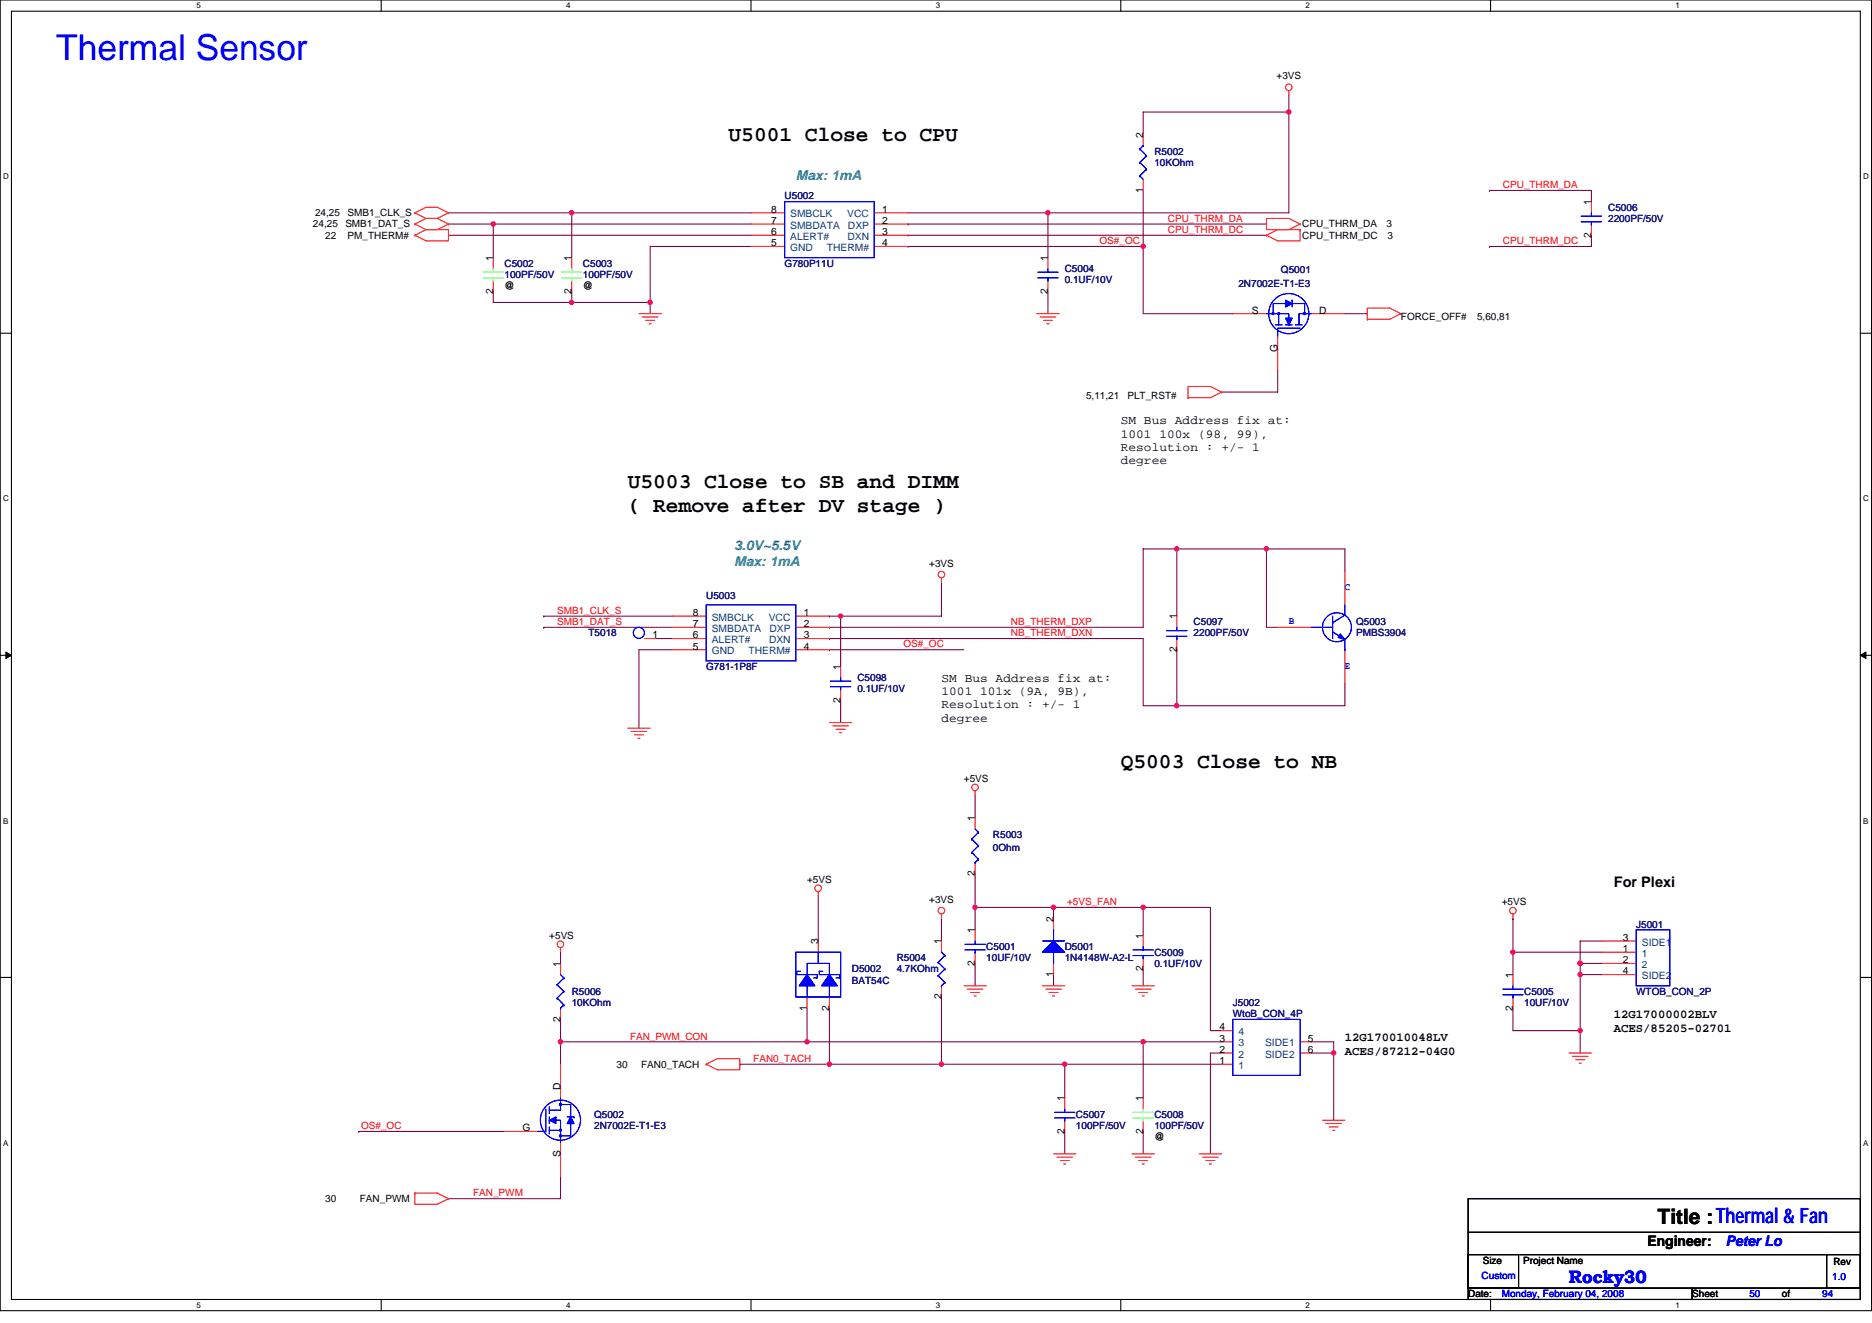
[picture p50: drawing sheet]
<svg xmlns="http://www.w3.org/2000/svg" width="297mm" height="210mm" viewBox="0 0 297 210" stroke-linecap="round" stroke-linejoin="round" font-family="sans-serif">
<defs><g id="words">
<text font-size="5.7" fill="#00f" x="8.9" y="9.6">Thermal Sensor</text>
<g font-size="3.4">
<text x="115.6" y="22.4">U5001 Close to CPU</text>
<text x="99.6" y="77.5">U5003 Close to SB and DIMM</text>
<text x="99.6" y="81.3">( Remove after DV stage )</text>
<text x="177.8" y="121.9">Q5003 Close to NB</text>
<text x="263" y="194.2">Title :Thermal &amp; Fan</text>
</g>
<text font-size="2.8" fill="#00f" x="249" y="203.6">Rocky30</text>
<g font-size="2.3">
<text x="256.1" y="140.8">For Plexi</text>
<text x="261.4" y="197.7">Engineer:</text>
</g>
<text font-size="2.3" fill="#00f" x="273.9" y="197.7">Peter Lo</text>
<g font-size="2.1" fill="#008080">
<text x="126.3" y="28.6">Max: 1mA</text>
<text x="116.5" y="87.3">3.0V~5.5V</text>
<text x="116.5" y="89.8">Max: 1mA</text>
</g>
<g font-size="1.9">
<text x="177.8" y="67.4">SM Bus Address fix at:</text>
<text x="177.8" y="69.4">1001 100x (98, 99),</text>
<text x="177.8" y="71.5">Resolution : +/- 1</text>
<text x="177.8" y="73.6">degree</text>
<text x="149.4" y="108.2">SM Bus Address fix at:</text>
<text x="149.4" y="110.3">1001 101x (9A, 9B),</text>
<text x="149.4" y="112.4">Resolution : +/- 1</text>
<text x="149.4" y="114.5">degree</text>
<text x="256.1" y="161.6">12G17000002BLV</text>
<text x="213.4" y="165.2">12G170010048LV</text>
<text x="213.4" y="167.4">ACES/87212-04G0</text>
<text x="256.1" y="163.9">ACES/85205-02701</text>
</g>
<g font-size="1.6">
<text x="202.6" y="12.6">+3VS</text>
<text x="181.4" y="21.9" transform="rotate(-90 181.4 21.9)">2</text>
<text x="50" y="34.3">24,25</text>
<text x="55.2" y="34.3">SMB1_CLK_S</text>
<text x="122.4" y="33.8">8</text>
<text x="122.4" y="35.5">7</text>
<text x="140" y="35.5">2</text>
<text x="140" y="33.8">1</text>
<text x="181.4" y="30.6" transform="rotate(-90 181.4 30.6)">1</text>
<text x="252.5" y="32.5" transform="rotate(-90 252.5 32.5)">1</text>
<text x="49.7" y="36.1">24,25</text>
<text x="51.6" y="37.9">22</text>
<text x="54.8" y="36.1">SMB1_DAT_S</text>
<text x="55.2" y="37.9">PM_THERM#</text>
<text x="78.2" y="41.4" transform="rotate(-90 78.2 41.4)">1</text>
<text x="90.7" y="41.4" transform="rotate(-90 90.7 41.4)">1</text>
<text x="122.4" y="37.3">6</text>
<text x="122.4" y="39.1">5</text>
<text x="140" y="37.3">3</text>
<text x="140" y="39.1">4</text>
<text x="166.3" y="41.4" transform="rotate(-90 166.3 41.4)">1</text>
<text x="206.6" y="36.1">CPU_THRM_DA</text>
<text x="206.6" y="37.9">CPU_THRM_DC</text>
<text x="220" y="36.1">3</text>
<text x="220.1" y="37.9">3</text>
<text x="252.5" y="37.7" transform="rotate(-90 252.5 37.7)">2</text>
<text x="78.2" y="46.6" transform="rotate(-90 78.2 46.6)">2</text>
<text x="80" y="45.9">@</text>
<text x="90.7" y="46.6" transform="rotate(-90 90.7 46.6)">2</text>
<text x="92.5" y="45.9">@</text>
<text x="166.3" y="46.6" transform="rotate(-90 166.3 46.6)">2</text>
<text x="198.6" y="49.8">S</text>
<text x="209.3" y="49.8">D</text>
<text x="222.3" y="50.8">FORCE_OFF#</text>
<text x="234.4" y="50.8">5,60,81</text>
<text x="202.7" y="55.9" transform="rotate(-90 202.7 55.9)">G</text>
<text x="172.3" y="63.3">5,11,21</text>
<text x="178.9" y="63.3">PLT_RST#</text>
<text x="147.4" y="90">+3VS</text>
<text x="103.5" y="101.3">1</text>
<text x="109.9" y="97.8">8</text>
<text x="109.9" y="99.5">7</text>
<text x="109.9" y="101.3">6</text>
<text x="127.5" y="101.3">3</text>
<text x="127.5" y="99.5">2</text>
<text x="127.5" y="97.8">1</text>
<text x="186.7" y="98.3" transform="rotate(-90 186.7 98.3)">1</text>
<text x="109.9" y="103.1">5</text>
<text x="127.5" y="103.1">4</text>
<text x="133.4" y="106.3" transform="rotate(-90 133.4 106.3)">1</text>
<text x="186.7" y="103.5" transform="rotate(-90 186.7 103.5)">2</text>
<text x="133.4" y="111.5" transform="rotate(-90 133.4 111.5)">2</text>
<text x="152.9" y="124.1">+5VS</text>
<text x="154.7" y="130.3" transform="rotate(-90 154.7 130.3)">1</text>
<text x="128.1" y="140.1">+5VS</text>
<text x="147.4" y="143.3">+3VS</text>
<text x="154.7" y="139.1" transform="rotate(-90 154.7 139.1)">2</text>
<text x="238.3" y="143.7">+5VS</text>
<text x="87.2" y="149">+5VS</text>
<text x="129.8" y="149.9" transform="rotate(-90 129.8 149.9)">3</text>
<text x="149.4" y="149.9" transform="rotate(-90 149.4 149.9)">1</text>
<text x="154.7" y="148.1" transform="rotate(-90 154.7 148.1)">1</text>
<text x="167.1" y="146.3" transform="rotate(-90 167.1 146.3)">2</text>
<text x="181.4" y="149" transform="rotate(-90 181.4 149)">1</text>
<text x="257.5" y="149.3">3</text>
<text x="88.9" y="153.4" transform="rotate(-90 88.9 153.4)">1</text>
<text x="154.7" y="153.3" transform="rotate(-90 154.7 153.3)">2</text>
<text x="167.1" y="155.1" transform="rotate(-90 167.1 155.1)">1</text>
<text x="181.4" y="154.2" transform="rotate(-90 181.4 154.2)">2</text>
<text x="240" y="155.2" transform="rotate(-90 240 155.2)">1</text>
<text x="257.5" y="154.7">4</text>
<text x="257.5" y="151.1">1</text>
<text x="257.5" y="152.9">2</text>
<text x="128" y="160.4" transform="rotate(-90 128 160.4)">1</text>
<text x="131.6" y="160.4" transform="rotate(-90 131.6 160.4)">2</text>
<text x="149.4" y="158.6" transform="rotate(-90 149.4 158.6)">2</text>
<text x="240" y="160.4" transform="rotate(-90 240 160.4)">2</text>
<text x="88.9" y="162.2" transform="rotate(-90 88.9 162.2)">2</text>
<text x="193.5" y="167.1">2</text>
<text x="193.5" y="165.3">3</text>
<text x="193.5" y="163.6">4</text>
<text x="207.5" y="165.3">5</text>
<text x="207.5" y="167.1">6</text>
<text x="88.9" y="173" transform="rotate(-90 88.9 173)">D</text>
<text x="97.8" y="169.4">30</text>
<text x="101.7" y="169.4">FAN0_TACH</text>
<text x="193.5" y="168.9">1</text>
<text x="82.9" y="179.6">G</text>
<text x="168.9" y="180" transform="rotate(-90 168.9 180)">2</text>
<text x="168.9" y="174.8" transform="rotate(-90 168.9 174.8)">1</text>
<text x="181.4" y="180" transform="rotate(-90 181.4 180)">2</text>
<text x="181.4" y="174.8" transform="rotate(-90 181.4 174.8)">1</text>
<text x="88.9" y="183.7" transform="rotate(-90 88.9 183.7)">S</text>
<text x="183.2" y="181">@</text>
<text x="51.6" y="190.8">30</text>
<text x="57.1" y="190.8">FAN_PWM</text>
<text x="235.3" y="200.6">Size</text>
<text x="241.7" y="200.6">Project Name</text>
<text x="290.9" y="200.7">Rev</text>
<text x="233" y="205.9">Date:</text>
<text x="268.5" y="205.9">Sheet</text>
<text x="282.7" y="205.9">of</text>
</g>
<g font-size="1.6" fill="#000080">
<text x="183.2" y="24.5">R5002</text>
<text x="183.2" y="26.3">10KOhm</text>
<text x="124.5" y="31.6">U5002</text>
<text x="255.2" y="33.4">C5006</text>
<text x="255.2" y="35.2">2200PF/50V</text>
<text x="80" y="42.3">C5002</text>
<text x="80" y="44.1">100PF/50V</text>
<text x="92.5" y="42.3">C5003</text>
<text x="92.5" y="44.1">100PF/50V</text>
<text x="124.5" y="42.3">G780P11U</text>
<text x="168.9" y="43.2">C5004</text>
<text x="168.9" y="45">0.1UF/10V</text>
<text x="196.5" y="45.5">2N7002E-T1-E3</text>
<text x="203.3" y="43.4">Q5001</text>
<text x="112.1" y="95.1">U5003</text>
<text x="93.4" y="101">T5018</text>
<text x="189.4" y="99.2">C5097</text>
<text x="189.4" y="101">2200PF/50V</text>
<text x="215.2" y="99.2">Q5003</text>
<text x="215.2" y="101">PMBS3904</text>
<text x="112.1" y="106.3">G781-1P8F</text>
<text x="136.1" y="108.1">C5098</text>
<text x="136.1" y="109.9">0.1UF/10V</text>
<text x="157.6" y="133">R5003</text>
<text x="157.6" y="135.1">0Ohm</text>
<text x="259.6" y="147.2">J5001</text>
<text x="135.2" y="154.3">D5002</text>
<text x="142.3" y="152.5">R5004</text>
<text x="142.3" y="154.3">4.7KOhm</text>
<text x="156.5" y="150.8">C5001</text>
<text x="156.5" y="152.5">10UF/10V</text>
<text x="168.9" y="150.8">D5001</text>
<text x="168.9" y="152.5">1N4148W-A2-L</text>
<text x="183.2" y="151.7">C5009</text>
<text x="183.2" y="153.4">0.1UF/10V</text>
<text x="90.7" y="157.9">R5006</text>
<text x="90.7" y="159.7">10KOhm</text>
<text x="135.2" y="156.1">BAT54C</text>
<text x="195.6" y="159.7">J5002</text>
<text x="195.6" y="161.4">WtoB_CON_4P</text>
<text x="241.8" y="157.9">C5005</text>
<text x="241.8" y="159.7">10UF/10V</text>
<text x="259.6" y="157.9">WTOB_CON_2P</text>
<text x="94.3" y="177.4">Q5002</text>
<text x="94.3" y="179.2">2N7002E-T1-E3</text>
<text x="170.7" y="177.4">C5007</text>
<text x="170.7" y="179.2">100PF/50V</text>
<text x="183.2" y="177.4">C5008</text>
<text x="183.2" y="179.2">100PF/50V</text>
</g>
<g font-size="1.6" fill="#f00">
<text x="238.5" y="29.9">CPU_THRM_DA</text>
<text x="185.3" y="35.2">CPU_THRM_DA</text>
<text x="174.5" y="38.8">OS#_OC</text>
<text x="185.3" y="37">CPU_THRM_DC</text>
<text x="238.5" y="38.8">CPU_THRM_DC</text>
<text x="88.4" y="99.2">SMB1_DAT_S</text>
<text x="88.4" y="97.4">SMB1_CLK_S</text>
<text x="160.4" y="99.2">NB_THERM_DXP</text>
<text x="160.4" y="101">NB_THERM_DXN</text>
<text x="143.4" y="102.8">OS#_OC</text>
<text x="169.3" y="143.7">+5VS_FAN</text>
<text x="100" y="165">FAN_PWM_CON</text>
<text x="119.5" y="168.6">FAN0_TACH</text>
<text x="57.3" y="179.2">OS#_OC</text>
<text x="75.1" y="189.9">FAN_PWM</text>
</g>
<g font-size="1.6" fill="#004080">
<text x="125.4" y="34.5">SMBCLK</text>
<text x="134.4" y="34.5">VCC</text>
<text x="125.4" y="36.3">SMBDATA</text>
<text x="125.4" y="38.1">ALERT#</text>
<text x="125.4" y="39.8">GND</text>
<text x="131.2" y="39.8">THERM#</text>
<text x="134.5" y="38.1">DXN</text>
<text x="134.6" y="36.3">DXP</text>
<text x="112.9" y="98.5">SMBCLK</text>
<text x="112.9" y="100.3">SMBDATA</text>
<text x="122" y="98.5">VCC</text>
<text x="122.1" y="100.3">DXP</text>
<text x="112.9" y="102.1">ALERT#</text>
<text x="112.9" y="103.8">GND</text>
<text x="118.8" y="103.8">THERM#</text>
<text x="122" y="102.1">DXN</text>
<text x="260.5" y="150.1">SIDE1</text>
<text x="260.5" y="155.4">SIDE2</text>
<text x="260.5" y="151.8">1</text>
<text x="260.5" y="153.6">2</text>
<text x="196.5" y="167.9">2</text>
<text x="196.5" y="166.1">3</text>
<text x="196.5" y="164.3">4</text>
<text x="200.7" y="166.1">SIDE1</text>
<text x="200.7" y="167.9">SIDE2</text>
<text x="196.5" y="169.6">1</text>
</g>
<g font-size="1.6" fill="#00f">
<text x="213.4" y="93.7">C</text>
<text x="204.5" y="99">B</text>
<text x="213.4" y="106.2">E</text>
<text x="235.1" y="203.1">Custom</text>
<text x="290.7" y="203.2">1.0</text>
<text x="238.3" y="205.9">Monday, February 04, 2008</text>
<text x="277.6" y="205.9">50</text>
<text x="289.1" y="205.9">94</text>
</g>
<g font-size="1.3">
<text x="31.2" y="1.3">5</text>
<text x="89.8" y="1.3">4</text>
<text x="148.5" y="1.3">3</text>
<text x="207.2" y="1.3">2</text>
<text x="265.8" y="1.3">1</text>
<text x=".5" y="28.5">D</text>
<text x="295.6" y="28.5">D</text>
<text x=".5" y="79.6">C</text>
<text x="295.6" y="79.6">C</text>
<text x=".5" y="130.7">B</text>
<text x="295.6" y="130.7">B</text>
<text x=".5" y="181.8">A</text>
<text x="295.6" y="181.8">A</text>
<text x="31.2" y="207.6">5</text>
<text x="89.8" y="207.6">4</text>
<text x="148.5" y="207.6">3</text>
<text x="207.2" y="207.6">2</text>
<text x="265.8" y="207.6">1</text>
</g>
</g></defs>
<path d="M0 0h297v208h-297zM1.8 1.8h293.4v204.4h-293.4z" fill="none" stroke="#000" stroke-width=".17"/>
<g fill="#fff">
<path d="M31.2 .2h.7v1.4h-.7z"/>
<path d="M31.2 206.4h.7v1.5h-.7z"/>
</g>
<path d="M60.5 0v1.8M60.5 206.2v1.8" fill="none" stroke="#000" stroke-width=".17"/>
<g fill="#fff">
<path d="M89.8 .2h.7v1.4h-.7z"/>
<path d="M89.8 206.4h.7v1.5h-.7z"/>
</g>
<path d="M119.2 0v1.8M119.2 206.2v1.8" fill="none" stroke="#000" stroke-width=".17"/>
<g fill="#fff">
<path d="M148.5 .2h.7v1.4h-.7z"/>
<path d="M148.5 206.4h.7v1.5h-.7z"/>
</g>
<path d="M177.8 0v1.8M177.8 206.2v1.8" fill="none" stroke="#000" stroke-width=".17"/>
<g fill="#fff">
<path d="M207.2 .2h.7v1.4h-.7z"/>
<path d="M207.2 206.4h.7v1.5h-.7z"/>
</g>
<path d="M236.5 0v1.8M236.5 206.2v1.8" fill="none" stroke="#000" stroke-width=".17"/>
<g fill="#fff">
<path d="M265.9 .2h.6v1.4h-.6z"/>
<path d="M265.9 206.4h.6v1.5h-.6z"/>
<path d="M.5 27.3h.9v1.4h-.9z"/>
<path d="M295.6 27.3h.9v1.4h-.9z"/>
<path d="M.5 78.4h.9v1.5h-.9z"/>
<path d="M295.6 78.4h.9v1.5h-.9z"/>
</g>
<path d="M0 52.9h1.8M295.2 52.9h1.8" fill="none" stroke="#000" stroke-width=".17"/>
<g fill="#fff">
<path d="M.5 129.6h.8v1.4h-.8z"/>
<path d="M295.6 129.6h.9v1.4h-.9z"/>
</g>
<path d="M0 104h1.8M295.2 104h1.8" fill="none" stroke="#000" stroke-width=".17"/>
<path d="M.9 103.5l.9 .5-.9 .5zM295.2 104l.9-.5v1z" fill="#000" stroke="#000" stroke-width=".16"/>
<g fill="#fff">
<path d="M.5 180.7h.8v1.4h-.8z"/>
<path d="M295.6 180.7h.9v1.4h-.9z"/>
</g>
<path d="M0 155.1h1.8M295.2 155.1h1.8M233 190.2h62.2v14.3h-62.2zM233 199.1h8v5.4h-8zM233 195.6h62.2M241.1 199.1h48.8M289.9 199.1h5.3v5.4h-5.3zM289.9 199.1h.1M295.2 195.6h.1M233 204.5h35.5v1.7h-35.5zM268.5 204.5h26.7v1.7h-26.7z" fill="none" stroke="#000" stroke-width=".17"/>
<g fill="none" stroke="#800040" stroke-width=".17">
<path d="M204.5 17.8h.1M204.5 17.8h-23.1v3.5M204.5 15.1v2.7M204.5 17.8v16h-38.2M71.2 35.6h7.1M71.2 33.8h19.5M71.2 37.3h48M78.3 35.6v5.3M78.3 35.6h.1M78.3 35.6h40.9M90.7 33.8v7.1M90.7 33.8h.1"/>
<path d="M90.7 33.8h28.5M119.2 39.1h-16v8.9M144.1 33.8h22.2M144.1 35.6h.1M144.1 37.3h.1M144.1 39.1h.1M144.1 39.1h37.3M144.1 35.6h56.9M144.1 37.3h56.9M166.3 33.8v7.1M166.3 33.8h.1M181.4 39.1h.1"/>
<path d="M181.4 39.1v10.7h14.2M181.4 30.2v8.9M236.3 30.2h16.2v1.8M236.3 39.1h.1M236.3 30.2h.1M252.5 37.3v1.8h-16.2M78.3 46.2v1.8h12.4M90.7 46.2v1.8M90.7 48h.1M90.7 48h12.5M103.2 48h.1M103.2 48v1.8"/>
<path d="M166.3 46.2v3.6M202.7 58.7v3.5h-8.9M213.4 49.8h3.6M217 49.8h.1M86.3 99.6h.1M86.3 97.8h.1M86.3 99.6h20.4M86.3 97.8h20.4M131.6 99.6h.1M131.6 97.8h.1M131.6 97.8h1.8M133.4 97.8v8"/>
<path d="M149.4 92.5v5.3h-16M186.7 87.1h.1M186.7 87.1v10.7M186.7 87.1h-5.3v12.5h-49.8M186.7 87.1h26.7v3.6M201 87.1h.1M201 87.1v12.5h1.7M104.1 101.3h2.6M106.7 103.1h-5.3v12.5M131.6 103.1h.1M131.6 101.3h.1M131.6 101.3h49.8v10.7h5.3"/>
<path d="M131.6 103.1h21.3M133.4 111.1v3.6M186.7 103.1h.1M186.7 103.1v8.9M213.4 108.5v3.5h-26.7M154.7 138.7v5.3M154.7 126.2v3.6M88.9 151.1v1.8M129.8 142.2v7.2M149.4 158.2v10.7M149.4 145.8v3.6M154.7 144h.1"/>
<path d="M154.7 144h37.4v19.6h1.7M154.7 144v3.6M154.7 152.9v3.6M167.2 154.7v1.8M167.2 144v1.8M167.2 144h.1M181.4 144h.1M181.4 144v4.5M181.4 153.8v2.7M240.1 145.8v5.3h14.2M240.1 145.8h.1M240.1 151.1v3.6"/>
<path d="M250.7 154.7h.1M250.7 152.9h.1M250.7 154.7h3.6M250.7 152.9v14.2M250.7 152.9h3.6M254.3 149.4h-3.6v3.5M56.9 179.6h.1M56.9 179.6h23.1M88.9 165.4h.1M88.9 165.4v3.5M88.9 161.8v3.6M88.9 165.4h104.9"/>
<path d="M117.4 168.9h.1M117.4 168.9h76.4M128.1 160v5.4M128.1 165.4h.1M131.6 160v8.9M131.6 168.9h.1M149.4 168.9h.1M168.9 168.9v5.3M168.9 168.9h.1M168.9 179.6v3.5M181.4 165.4h.1M181.4 179.6v3.5"/>
<path d="M181.4 165.4v8.8M193.8 167.1h-1.7v16M208.1 165.4h3.5v1.7h-3.5M211.6 167.1h.1M211.6 167.1v10.7M240.1 160v3.6h10.6M250.7 163.6h.1M71.2 190.2h.1M88.9 186.7v3.5h-17.7"/>
</g>
<g fill="#f0f" stroke="#f0f" stroke-width=".17">
<circle cx="204.5" cy="17.8" r=".35"/>
<circle cx="103.2" cy="48" r=".35"/>
<circle cx="90.7" cy="48" r=".35"/>
<circle cx="166.3" cy="33.8" r=".35"/>
<circle cx="181.4" cy="39.1" r=".35"/>
<circle cx="133.4" cy="97.8" r=".35"/>
<circle cx="88.9" cy="165.3" r=".35"/>
<circle cx="181.4" cy="144" r=".35"/>
<circle cx="181.4" cy="165.3" r=".35"/>
<circle cx="168.9" cy="168.9" r=".35"/>
<circle cx="167.2" cy="144" r=".35"/>
<circle cx="154.7" cy="144" r=".35"/>
<circle cx="131.6" cy="168.9" r=".35"/>
<circle cx="149.4" cy="168.9" r=".35"/>
<circle cx="128" cy="165.3" r=".35"/>
<circle cx="200.9" cy="87.1" r=".35"/>
<circle cx="186.7" cy="87.1" r=".35"/>
<circle cx="186.7" cy="112" r=".35"/>
<circle cx="240.1" cy="151.1" r=".35"/>
<circle cx="250.7" cy="154.7" r=".35"/>
<circle cx="250.7" cy="163.6" r=".35"/>
<circle cx="250.7" cy="152.9" r=".35"/>
<circle cx="90.7" cy="33.8" r=".35"/>
<circle cx="78.3" cy="35.5" r=".35"/>
<circle cx="211.6" cy="167.1" r=".35"/>
</g>
<g fill="none" stroke="#f00" stroke-width=".17">
<path d="M204.5 14.4v.7M65.8 33.8l1.8-.9h1.8l1.8 .9M65.8 33.8h.1M65.8 35.6h.1M65.8 37.3h.1M65.8 33.8l1.8 .9M65.8 35.6l1.8 .8M67.6 34.7h1.8M67.6 36.4h3.6v1.8h-3.6l-1.8-.9M67.6 34.7l-1.8 .9M67.6 36.4l-1.8 .9M69.4 34.7l1.8 .9"/>
<path d="M71.2 33.8h.1M71.2 35.6h.1M71.2 35.6l-1.8 .8h-1.8M71.2 33.8l-1.8 .9M119.2 33.8h5.3M119.2 35.6h5.3M119.2 37.3h5.3M119.2 39.1h5.3M138.7 33.8h5.4M138.7 35.6h5.4M138.7 37.3h5.4M138.7 39.1h5.4"/>
<path d="M181.4 21.3v1.8M181.4 28.4v1.8M201 34.7h3.5l1.8 .9-1.8 .8h-3.5zM201 37.3h.1M206.3 35.6h.1M206.3 36.4h-3.6l-1.7 .9M206.3 36.4v1.8h-3.6l-1.7-.9M206.3 36.4h.1M252.5 32v1.8M252.5 35.6v1.7M78.3 40.9v1.8M78.3 44.4v1.8"/>
<path d="M90.7 40.9v1.8M90.7 44.4v1.8M101.4 49.8h3.5M101.9 50.3h2.5M102.4 50.8h1.5M103 51.4h.3M164.5 49.8h3.6M165 50.3h2.5M165.6 50.8h1.4M166.1 51.4h.4M166.3 40.9v1.8M166.3 44.4v1.8"/>
<path d="M195.6 49.8h5.4M202.7 53.3v5.4M208.1 49.8h5.3M217 50.7h.1M222.3 49.8l-1.8 .9h-3.5M222.3 49.8h.1M222.3 49.8l-1.8-.9h-3.5v1.8M188.5 63.1h.1M193.8 62.2l-1.7 .9h-3.6M193.8 62.2h.1M193.8 62.2l-1.7-.9h-3.6v1.8M106.7 97.8h5.4"/>
<path d="M106.7 99.6h5.4M126.3 97.8h5.3M126.3 99.6h5.3M149.4 91.7v.8M186.7 97.8v1.8M202.7 99.6h5.4M213.4 90.7v5.3M99.6 115.6h3.6M100.1 116.1h2.5M100.7 116.6h1.4M101.2 117.2h.4M102.3 101.3h1.8"/>
<path d="M106.7 101.3h5.4M106.7 103.1h5.4M126.3 101.3h5.3M126.3 103.1h5.3M131.6 114.7h3.6M132.1 115.2h2.5M132.7 115.7h1.4M133.2 116.3h.4M133.4 105.8v1.8M133.4 109.3v1.8M186.7 101.3v1.8M213.4 103.1v5.4"/>
<path d="M154.7 125.5v.7M154.7 129.8v1.8M154.7 136.9v1.8M88.9 150.4v.7M88.9 152.9v1.8M128.1 158.2v1.8M129.8 141.5v.7M129.8 149.4v1.7M131.6 158.2v1.8M149.4 145.1v.7M149.4 149.4v1.7M149.4 156.5v1.7"/>
<path d="M152.9 156.5h3.6M153.5 157h2.5M154 157.5h1.4M154.6 158.1h.3M154.7 147.6v1.8M154.7 151.1v1.8M165.4 156.5h3.5M165.9 157h2.5M166.5 157.5h1.4M167 158.1h.3M167.2 145.8v1.8M167.2 152.9v1.8"/>
<path d="M179.6 156.5h3.6M180.1 157h2.5M180.7 157.5h1.4M181.2 158.1h.4M181.4 148.5v1.7M181.4 152v1.8M240.1 145.1v.7M240.1 154.7v1.8M240.1 158.2v1.8M254.3 149.4h5.3M254.3 154.7h5.3M254.3 151.1h5.3"/>
<path d="M254.3 152.9h5.3M80 179.6h5.4M88.9 160v1.8M88.9 168.9v5.3M112.1 168.9l1.7-.9h3.6v1.8h-3.6zM112.1 168.9h.1M168.9 174.2v1.8M168.9 177.8v1.8M181.4 174.2v1.8M181.4 177.8v1.8M193.8 168.9h1.8M193.8 167.1h1.8"/>
<path d="M193.8 165.4h1.8M193.8 163.6h1.8M206.3 167.1h1.8M206.3 165.4h1.8M209.8 177.8h3.6M210.4 178.3h2.5M210.9 178.9h1.4M211.5 179.4h.3M249 167.1h3.5M249.5 167.7h2.5M250 168.2h1.5M250.6 168.7h.3"/>
<path d="M65.8 189.4h3.6l1.8 .8M65.8 189.4v1.7h3.6l1.8-.9M65.8 189.4h.1M71.2 190.2h.1M88.9 181.4v5.3M167.2 183.1h3.5M167.7 183.7h2.5M168.2 184.2h1.5M168.8 184.7h.3M179.6 183.1h3.6M180.1 183.7h2.5M180.7 184.2h1.4"/>
<path d="M181.2 184.7h.4M190.3 183.1h3.5M190.8 183.7h2.5M191.3 184.2h1.5M191.9 184.7h.3"/>
<circle cx="204.5" cy="13.9" r=".52"/>
<circle cx="149.4" cy="91.2" r=".52"/>
<circle cx="154.7" cy="125" r=".52"/>
<circle cx="88.9" cy="149.9" r=".52"/>
<circle cx="129.8" cy="141" r=".52"/>
<circle cx="149.4" cy="144.5" r=".52"/>
<circle cx="240.1" cy="144.5" r=".52"/>
</g>
<g fill="none" stroke="#00f" stroke-width=".17">
<path d="M124.5 32h14.2v8.9h-14.2zM180.9 23.6h.1M180.9 27.9h.1M180.9 25.8h.1M180.9 23.6l1 1.1M180.9 27.9l.5 .5M180.9 25.8l1 1M181.4 23.1h.1M181.4 23.1l-.5 .5M181.9 24.7h.1M181.9 26.8h.1M181.9 24.7l-1 1.1"/>
<path d="M181.9 26.8l-1 1.1M250.9 34.3h3.2M250.9 35.2h3.2M252.5 33.8v.5M252.5 35.6h.1M252.5 35.2v.4M164.7 43.2h3.2M164.7 44.1h3.2M166.3 42.7v.5M166.3 44.4h.1M166.3 44.1v.3M201 49.8h1.9v1.8"/>
<path d="M202 49.8v-1.6h5v1.6M202.4 51.6h1.1M202.9 49.8h1.6v1.8M204 51.6h1M205 47.6h.1M205 47.6v1.1M205.6 51.6h1M206.3 52.1h-3.6v1.2M208.1 49.8h-2v1.8M112.1 96h14.2v8.9h-14.2zM186.7 99.6v.5M208.1 99.6h3.4"/>
<path d="M211.5 97.8v3.5M211.5 98.8h.1M213.4 96v1.6l-1.9 1.2M131.8 108.1h3.2M131.8 109h3.2M133.4 107.6v.5M133.4 109.3h.1M133.4 109v.3M185.1 100.1h3.2M185.1 101h3.2M186.7 101.3h.1M186.7 101v.3"/>
<path d="M211.5 100.3l1.9 1.2v1.6M213.4 103.1h.1M154.2 135.3h.1M154.2 133.2h.1M154.2 135.3l1.1 1.1M154.2 133.2l1.1 1M154.7 136.9h.1M154.7 131.6l.6 .5M155.3 136.4h.1M155.3 132.1h.1M155.3 134.2h.1M155.3 136.4l-.6 .5"/>
<path d="M155.3 134.2l-1.1 1.1M155.3 132.1l-1.1 1.1M88.4 158.4h.1M88.4 156.3h.1M88.4 158.4l1.1 1.1M88.4 156.3l1.1 1.1M88.9 154.7l.6 .5M89.5 159.5h.1M89.5 155.2h.1M89.5 157.4h.1M89.5 159.5l-.6 .5M89.5 157.4l-1.1 1"/>
<path d="M89.5 155.2l-1.1 1.1M126.3 151.1h7.1v7.1h-7.1zM127 154.2h-.6v.5h3.3v.5h-.6M128.1 156.5v1.7M128.1 154.7v-1.8h3.5v1.8M129.8 151.1h.1M129.8 151.1v1.8M130.6 154.2h-.6v.5h3.2M131.6 156.5h.1M131.6 156.5v1.7M133.2 154.7v.5h-.5M133.2 154.7h.1"/>
<path d="M148.9 154.9h.1M148.9 152.7h.1M148.9 154.9l1 1M148.9 152.7l1 1.1M149.4 156.5h.1M149.4 151.1l.5 .6M149.9 155.9h.1M149.9 151.7h.1M149.9 153.8h.1M149.9 155.9l-.5 .6M149.9 153.8l-1 1.1M149.9 151.7l-1 1"/>
<path d="M153.1 149.9h3.2M153.1 150.8h3.2M154.7 149.4v.5M154.7 151.1h.1M154.7 150.8v.3M165.4 149.4h3.5M167.2 151.1v1.8M167.2 147.6h.1M167.2 147.6v1.8M179.8 150.8h3.2M179.8 151.7h3.2M181.4 150.2v.6"/>
<path d="M181.4 152h.1M181.4 151.7v.3M238.5 157h3.2M238.5 157.9h3.2M240.1 156.5v.5M240.1 158.2h.1M240.1 157.9v.3M259.6 147.6h5.4v8.9h-5.4zM86.6 176v3.6h-1.2M87.2 177.3v1M87.2 175.7v1M87.2 178.9v1"/>
<path d="M87.2 179.4h1.7v2M87.2 177.8h1.7v1.6M88.9 160h.1M88.9 174.2v2h-1.7M88.9 175.3h1.6v5h-1.6M90 177.3h1.1M91.1 177.3h.1M167.3 176.6h3.3M167.3 177.4h3.3M168.9 176v.6M168.9 177.8h.1M168.9 177.4v.4"/>
<path d="M195.6 161.8h10.7v8.9h-10.7z"/>
<circle cx="204.5" cy="49.8" r="3.2"/>
<circle cx="212.1" cy="99.6" r="2.3"/>
<circle cx="101.4" cy="100.4" r=".88"/>
<circle cx="88.9" cy="177.8" r="3.2"/>
</g>
<g fill="none" stroke="#80ff80" stroke-width=".17">
<path d="M76.7 43.2h3.2M76.7 44.1h3.2M78.3 42.7v.5M78.3 44.4h.1M78.3 44.1v.3M89.1 43.2h3.2M89.1 44.1h3.2M90.7 42.7v.5M90.7 44.4h.1M90.7 44.1v.3M179.8 176.6h3.2M179.8 177.4h3.2"/>
<path d="M181.4 176v.6M181.4 177.8h.1M181.4 177.4v.4"/>
</g>
<g fill="#00f" stroke="#00f" stroke-width=".17">
<path d="M212.7 100.6l.7 .9-1.1-.3z" fill-rule="evenodd"/>
<path d="M212.7 100.6l.7 .9-1.1-.3z" fill-rule="evenodd"/>
<path d="M206.9 49.7h.2v.2h-.2z" fill-rule="evenodd"/>
<path d="M202.8 49.7h.2v.2h-.2z" fill-rule="evenodd"/>
<path d="M201.9 49.7h.2v.2h-.2z" fill-rule="evenodd"/>
<path d="M204 47.6l1 .6-1 .5z" fill-rule="evenodd"/>
<path d="M204 50.5h1l-.5 1.1z" fill-rule="evenodd"/>
<path d="M206.9 49.7h.2v.2h-.2z" fill-rule="evenodd"/>
<path d="M202.8 49.7h.2v.2h-.2z" fill-rule="evenodd"/>
<path d="M201.9 49.7h.2v.2h-.2z" fill-rule="evenodd"/>
<path d="M204 47.6l1 .6-1 .5z" fill-rule="evenodd"/>
<path d="M204 50.5h1l-.5 1.1z" fill-rule="evenodd"/>
<path d="M88.8 175.2h.2v.2h-.2z" fill-rule="evenodd"/>
<path d="M88.8 179.3h.2v.2h-.2z" fill-rule="evenodd"/>
<path d="M88.8 180.2h.2v.2h-.2z" fill-rule="evenodd"/>
<path d="M90.5 177.3l.6 1h-1.1z" fill-rule="evenodd"/>
<path d="M87.2 177.8l1-.5v1z" fill-rule="evenodd"/>
<path d="M88.8 175.2h.2v.2h-.2z" fill-rule="evenodd"/>
<path d="M88.8 179.3h.2v.2h-.2z" fill-rule="evenodd"/>
<path d="M88.8 180.2h.2v.2h-.2z" fill-rule="evenodd"/>
<path d="M90.5 177.3l.6 1h-1.1z" fill-rule="evenodd"/>
<path d="M87.2 177.8l1-.5v1z" fill-rule="evenodd"/>
<path d="M167.2 149.4l1.7 1.7h-3.5z" fill-rule="evenodd"/>
<path d="M167.2 149.4l1.7 1.7h-3.5z" fill-rule="evenodd"/>
<path d="M131.6 154.7l1.3 1.8h-2.5z" fill-rule="evenodd"/>
<path d="M128.1 154.7l1.2 1.8h-2.5z" fill-rule="evenodd"/>
<path d="M131.6 154.7l1.3 1.8h-2.5z" fill-rule="evenodd"/>
<path d="M128.1 154.7l1.2 1.8h-2.5z" fill-rule="evenodd"/>
</g>
<use href="#words"/>
</svg>
